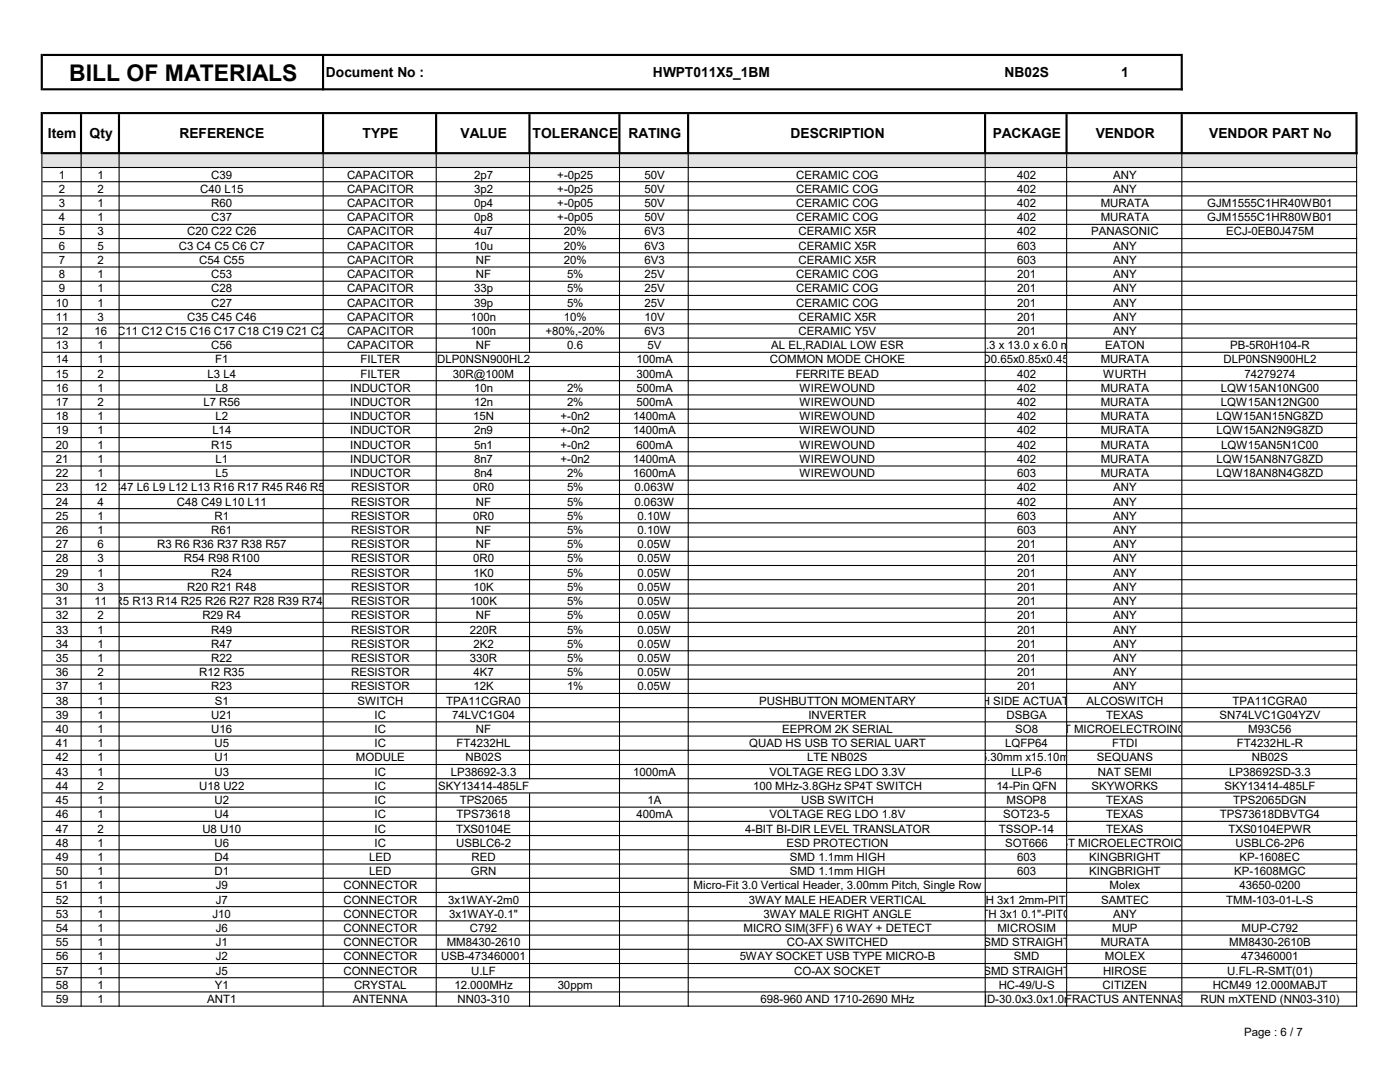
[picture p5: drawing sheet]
<svg xmlns="http://www.w3.org/2000/svg" width="279mm" height="216mm" viewBox="0 0 279 216" stroke-linecap="round" stroke-linejoin="round" font-family="sans-serif">
<defs><g id="words">
<text font-size="4.6" x="13.8" y="16.1">BILL OF MATERIALS</text>
<g font-size="2.8">
<text x="65" y="15.4">Document No :</text>
<text x="130.3" y="15.4">HWPT011X5_1BM</text>
<text x="200.5" y="15.4">NB02S</text>
<text x="223.8" y="15.4">1</text>
<text x="9.6" y="27.6">Item</text>
<text x="17.9" y="27.6">Qty</text>
<text x="35.8" y="27.6">REFERENCE</text>
<text x="72.4" y="27.6">TYPE</text>
<text x="91.9" y="27.6">VALUE</text>
<text x="106.3" y="27.6">TOLERANCE</text>
<text x="125.4" y="27.6">RATING</text>
<text x="157.8" y="27.6">DESCRIPTION</text>
<text x="198.1" y="27.6">PACKAGE</text>
<text x="218.7" y="27.6">VENDOR</text>
<text x="241.3" y="27.6">VENDOR PART No</text>
</g>
<g font-size="2.3">
<text x="11.8" y="35.6">1</text>
<text x="19.5" y="35.6">1</text>
<text x="42.2" y="35.6">C39</text>
<text x="69.3" y="35.6">CAPACITOR</text>
<text x="94.6" y="35.6">2p7</text>
<text x="111.2" y="35.6">+-0p25</text>
<text x="128.6" y="35.6">50V</text>
<text x="158.9" y="35.6">CERAMIC COG</text>
<text x="203" y="35.6">402</text>
<text x="222.2" y="35.6">ANY</text>
<text x="11.8" y="38.5">2</text>
<text x="11.8" y="41.3">3</text>
<text x="19.5" y="38.5">2</text>
<text x="19.5" y="41.3">1</text>
<text x="40" y="38.5">C40 L15</text>
<text x="42.2" y="41.3">R60</text>
<text x="69.3" y="38.5">CAPACITOR</text>
<text x="69.3" y="41.3">CAPACITOR</text>
<text x="94.6" y="38.5">3p2</text>
<text x="94.6" y="41.3">0p4</text>
<text x="111.2" y="38.5">+-0p25</text>
<text x="111.2" y="41.3">+-0p05</text>
<text x="128.6" y="38.5">50V</text>
<text x="128.6" y="41.3">50V</text>
<text x="158.9" y="38.5">CERAMIC COG</text>
<text x="158.9" y="41.3">CERAMIC COG</text>
<text x="203" y="38.5">402</text>
<text x="203" y="41.3">402</text>
<text x="219.7" y="41.3">MURATA</text>
<text x="222.2" y="38.5">ANY</text>
<text x="240.9" y="41.3">GJM1555C1HR40WB01</text>
<text x="11.8" y="44.2">4</text>
<text x="11.8" y="47">5</text>
<text x="19.5" y="44.2">1</text>
<text x="19.5" y="47">3</text>
<text x="37.3" y="47">C20 C22 C26</text>
<text x="42.2" y="44.2">C37</text>
<text x="69.3" y="44.2">CAPACITOR</text>
<text x="69.3" y="47">CAPACITOR</text>
<text x="94.6" y="44.2">0p8</text>
<text x="94.6" y="47">4u7</text>
<text x="111.2" y="44.2">+-0p05</text>
<text x="112.5" y="47">20%</text>
<text x="128.6" y="44.2">50V</text>
<text x="128.6" y="47">6V3</text>
<text x="158.9" y="44.2">CERAMIC COG</text>
<text x="159.3" y="47">CERAMIC X5R</text>
<text x="203" y="44.2">402</text>
<text x="203" y="47">402</text>
<text x="217.8" y="47">PANASONIC</text>
<text x="219.7" y="44.2">MURATA</text>
<text x="240.9" y="44.2">GJM1555C1HR80WB01</text>
<text x="244.7" y="47">ECJ-0EB0J475M</text>
<text x="11.8" y="49.8">6</text>
<text x="11.8" y="52.7">7</text>
<text x="19.5" y="49.8">5</text>
<text x="19.5" y="52.7">2</text>
<text x="35.7" y="49.8">C3 C4 C5 C6 C7</text>
<text x="39.8" y="52.7">C54 C55</text>
<text x="69.3" y="49.8">CAPACITOR</text>
<text x="69.3" y="52.7">CAPACITOR</text>
<text x="94.6" y="49.8">10u</text>
<text x="95" y="52.7">NF</text>
<text x="112.5" y="49.8">20%</text>
<text x="112.5" y="52.7">20%</text>
<text x="128.6" y="49.8">6V3</text>
<text x="128.6" y="52.7">6V3</text>
<text x="159.3" y="49.8">CERAMIC X5R</text>
<text x="159.3" y="52.7">CERAMIC X5R</text>
<text x="203" y="49.8">603</text>
<text x="203" y="52.7">603</text>
<text x="222.2" y="49.8">ANY</text>
<text x="222.2" y="52.7">ANY</text>
<text x="11.8" y="55.5">8</text>
<text x="11.8" y="58.3">9</text>
<text x="19.5" y="55.5">1</text>
<text x="19.5" y="58.3">1</text>
<text x="42.2" y="55.5">C53</text>
<text x="42.2" y="58.3">C28</text>
<text x="69.3" y="55.5">CAPACITOR</text>
<text x="69.3" y="58.3">CAPACITOR</text>
<text x="94.6" y="58.3">33p</text>
<text x="95" y="55.5">NF</text>
<text x="113.2" y="55.5">5%</text>
<text x="113.2" y="58.3">5%</text>
<text x="128.6" y="55.5">25V</text>
<text x="128.6" y="58.3">25V</text>
<text x="158.9" y="55.5">CERAMIC COG</text>
<text x="158.9" y="58.3">CERAMIC COG</text>
<text x="203" y="55.5">201</text>
<text x="203" y="58.3">201</text>
<text x="222.2" y="55.5">ANY</text>
<text x="222.2" y="58.3">ANY</text>
<text x="11.1" y="61.2">10</text>
<text x="11.1" y="64">11</text>
<text x="19.5" y="61.2">1</text>
<text x="19.5" y="64">3</text>
<text x="37.3" y="64">C35 C45 C46</text>
<text x="42.2" y="61.2">C27</text>
<text x="69.3" y="61.2">CAPACITOR</text>
<text x="69.3" y="64">CAPACITOR</text>
<text x="94" y="64">100n</text>
<text x="94.6" y="61.2">39p</text>
<text x="112.5" y="64">10%</text>
<text x="113.2" y="61.2">5%</text>
<text x="128.6" y="61.2">25V</text>
<text x="128.6" y="64">10V</text>
<text x="158.9" y="61.2">CERAMIC COG</text>
<text x="159.3" y="64">CERAMIC X5R</text>
<text x="203" y="61.2">201</text>
<text x="203" y="64">201</text>
<text x="222.2" y="61.2">ANY</text>
<text x="222.2" y="64">ANY</text>
<text x="7.9" y="66.8">C1 C8 C9 C10 C11 C12 C15 C16 C17 C18 C19 C21 C23 C24 C25 C43</text>
<text x="11.1" y="66.8">12</text>
<text x="11.1" y="69.7">13</text>
<text x="18.8" y="66.8">16</text>
<text x="19.5" y="69.7">1</text>
<text x="42.2" y="69.7">C56</text>
<text x="69.3" y="66.8">CAPACITOR</text>
<text x="69.3" y="69.7">CAPACITOR</text>
<text x="94" y="66.8">100n</text>
<text x="95" y="69.7">NF</text>
<text x="108.8" y="66.8">+80%,-20%</text>
<text x="113.2" y="69.7">0.6</text>
<text x="128.6" y="66.8">6V3</text>
<text x="129.2" y="69.7">5V</text>
<text x="153.9" y="69.7">AL EL,RADIAL LOW ESR</text>
<text x="159.4" y="66.8">CERAMIC Y5V</text>
<text x="194.3" y="69.7">11.3 x 13.0 x 6.0 mm</text>
<text x="203" y="66.8">201</text>
<text x="220.6" y="69.7">EATON</text>
<text x="222.2" y="66.8">ANY</text>
<text x="245.5" y="69.7">PB-5R0H104-R</text>
<text x="11.1" y="72.5">14</text>
<text x="11.1" y="75.4">15</text>
<text x="19.5" y="72.5">1</text>
<text x="19.5" y="75.4">2</text>
<text x="41.4" y="75.4">L3 L4</text>
<text x="42.9" y="72.5">F1</text>
<text x="72" y="72.5">FILTER</text>
<text x="72" y="75.4">FILTER</text>
<text x="87.2" y="72.5">DLP0NSN900HL2</text>
<text x="90.4" y="75.4">30R@100M</text>
<text x="127" y="72.5">100mA</text>
<text x="127" y="75.4">300mA</text>
<text x="153.7" y="72.5">COMMON MODE CHOKE</text>
<text x="158.8" y="75.4">FERRITE BEAD</text>
<text x="192.7" y="72.5">SMD0.65x0.85x0.45mm</text>
<text x="203" y="75.4">402</text>
<text x="219.7" y="72.5">MURATA</text>
<text x="220.2" y="75.4">WURTH</text>
<text x="244.2" y="72.5">DLP0NSN900HL2</text>
<text x="248.4" y="75.4">74279274</text>
<text x="11.1" y="78.2">16</text>
<text x="11.1" y="81">17</text>
<text x="11.1" y="83.9">18</text>
<text x="19.5" y="78.2">1</text>
<text x="19.5" y="81">2</text>
<text x="19.5" y="83.9">1</text>
<text x="40.6" y="81">L7 R56</text>
<text x="43" y="78.2">L8</text>
<text x="43" y="83.9">L2</text>
<text x="69.9" y="78.2">INDUCTOR</text>
<text x="69.9" y="81">INDUCTOR</text>
<text x="69.9" y="83.9">INDUCTOR</text>
<text x="94.4" y="83.9">15N</text>
<text x="94.6" y="78.2">10n</text>
<text x="94.6" y="81">12n</text>
<text x="111.8" y="83.9">+-0n2</text>
<text x="113.2" y="78.2">2%</text>
<text x="113.2" y="81">2%</text>
<text x="126.4" y="83.9">1400mA</text>
<text x="127" y="78.2">500mA</text>
<text x="127" y="81">500mA</text>
<text x="159.6" y="78.2">WIREWOUND</text>
<text x="159.6" y="81">WIREWOUND</text>
<text x="159.6" y="83.9">WIREWOUND</text>
<text x="203" y="78.2">402</text>
<text x="203" y="81">402</text>
<text x="203" y="83.9">402</text>
<text x="219.7" y="78.2">MURATA</text>
<text x="219.7" y="81">MURATA</text>
<text x="219.7" y="83.9">MURATA</text>
<text x="242.8" y="83.9">LQW15AN15NG8ZD</text>
<text x="243.7" y="78.2">LQW15AN10NG00</text>
<text x="243.7" y="81">LQW15AN12NG00</text>
<text x="11.1" y="86.7">19</text>
<text x="11.1" y="89.5">20</text>
<text x="19.5" y="86.7">1</text>
<text x="19.5" y="89.5">1</text>
<text x="42.2" y="89.5">R15</text>
<text x="42.4" y="86.7">L14</text>
<text x="69.9" y="86.7">INDUCTOR</text>
<text x="69.9" y="89.5">INDUCTOR</text>
<text x="94.6" y="86.7">2n9</text>
<text x="94.6" y="89.5">5n1</text>
<text x="111.8" y="86.7">+-0n2</text>
<text x="111.8" y="89.5">+-0n2</text>
<text x="126.4" y="86.7">1400mA</text>
<text x="127" y="89.5">600mA</text>
<text x="159.6" y="86.7">WIREWOUND</text>
<text x="159.6" y="89.5">WIREWOUND</text>
<text x="203" y="86.7">402</text>
<text x="203" y="89.5">402</text>
<text x="219.7" y="86.7">MURATA</text>
<text x="219.7" y="89.5">MURATA</text>
<text x="242.8" y="86.7">LQW15AN2N9G8ZD</text>
<text x="243.7" y="89.5">LQW15AN5N1C00</text>
<text x="11.1" y="92.4">21</text>
<text x="11.1" y="95.2">22</text>
<text x="19.5" y="92.4">1</text>
<text x="19.5" y="95.2">1</text>
<text x="43" y="92.4">L1</text>
<text x="43" y="95.2">L5</text>
<text x="69.9" y="92.4">INDUCTOR</text>
<text x="69.9" y="95.2">INDUCTOR</text>
<text x="94.6" y="92.4">8n7</text>
<text x="94.6" y="95.2">8n4</text>
<text x="111.8" y="92.4">+-0n2</text>
<text x="113.2" y="95.2">2%</text>
<text x="126.4" y="92.4">1400mA</text>
<text x="126.4" y="95.2">1600mA</text>
<text x="159.6" y="92.4">WIREWOUND</text>
<text x="159.6" y="95.2">WIREWOUND</text>
<text x="203" y="92.4">402</text>
<text x="203" y="95.2">603</text>
<text x="219.7" y="92.4">MURATA</text>
<text x="219.7" y="95.2">MURATA</text>
<text x="242.8" y="92.4">LQW15AN8N7G8ZD</text>
<text x="242.8" y="95.2">LQW18AN8N4G8ZD</text>
<text x="11.1" y="98">23</text>
<text x="11.1" y="100.9">24</text>
<text x="17.7" y="98">C38 C47 L6 L9 L12 L13 R16 R17 R45 R46 R50 R67RESISTOR</text>
<text x="18.8" y="98">12</text>
<text x="19.5" y="100.9">4</text>
<text x="35.3" y="100.9">C48 C49 L10 L11</text>
<text x="70.1" y="100.9">RESISTOR</text>
<text x="94.4" y="98">0R0</text>
<text x="95" y="100.9">NF</text>
<text x="113.2" y="98">5%</text>
<text x="113.2" y="100.9">5%</text>
<text x="126.6" y="98">0.063W</text>
<text x="126.6" y="100.9">0.063W</text>
<text x="203" y="98">402</text>
<text x="203" y="100.9">402</text>
<text x="222.2" y="98">ANY</text>
<text x="222.2" y="100.9">ANY</text>
<text x="11.1" y="103.7">25</text>
<text x="11.1" y="106.6">26</text>
<text x="19.5" y="103.7">1</text>
<text x="19.5" y="106.6">1</text>
<text x="42.2" y="106.6">R61</text>
<text x="42.8" y="103.7">R1</text>
<text x="70.1" y="103.7">RESISTOR</text>
<text x="70.1" y="106.6">RESISTOR</text>
<text x="94.4" y="103.7">0R0</text>
<text x="95" y="106.6">NF</text>
<text x="113.2" y="103.7">5%</text>
<text x="113.2" y="106.6">5%</text>
<text x="127.3" y="103.7">0.10W</text>
<text x="127.3" y="106.6">0.10W</text>
<text x="203" y="103.7">603</text>
<text x="203" y="106.6">603</text>
<text x="222.2" y="103.7">ANY</text>
<text x="222.2" y="106.6">ANY</text>
<text x="11.1" y="109.4">27</text>
<text x="11.1" y="112.2">28</text>
<text x="19.5" y="109.4">6</text>
<text x="19.5" y="112.2">3</text>
<text x="31.4" y="109.4">R3 R6 R36 R37 R38 R57</text>
<text x="36.7" y="112.2">R54 R98 R100</text>
<text x="70.1" y="109.4">RESISTOR</text>
<text x="70.1" y="112.2">RESISTOR</text>
<text x="94.4" y="112.2">0R0</text>
<text x="95" y="109.4">NF</text>
<text x="113.2" y="109.4">5%</text>
<text x="113.2" y="112.2">5%</text>
<text x="127.3" y="109.4">0.05W</text>
<text x="127.3" y="112.2">0.05W</text>
<text x="203" y="109.4">201</text>
<text x="203" y="112.2">201</text>
<text x="222.2" y="109.4">ANY</text>
<text x="222.2" y="112.2">ANY</text>
<text x="11.1" y="115.1">29</text>
<text x="11.1" y="117.9">30</text>
<text x="19.5" y="115.1">1</text>
<text x="19.5" y="117.9">3</text>
<text x="37.3" y="117.9">R20 R21 R48</text>
<text x="42.2" y="115.1">R24</text>
<text x="70.1" y="115.1">RESISTOR</text>
<text x="70.1" y="117.9">RESISTOR</text>
<text x="94.5" y="115.1">1K0</text>
<text x="94.5" y="117.9">10K</text>
<text x="113.2" y="115.1">5%</text>
<text x="113.2" y="117.9">5%</text>
<text x="127.3" y="115.1">0.05W</text>
<text x="127.3" y="117.9">0.05W</text>
<text x="203" y="115.1">201</text>
<text x="203" y="117.9">201</text>
<text x="222.2" y="115.1">ANY</text>
<text x="222.2" y="117.9">ANY</text>
<text x="11.1" y="120.7">31</text>
<text x="11.1" y="123.6">32</text>
<text x="18.8" y="120.7">11</text>
<text x="19.3" y="120.7">R2 R5 R13 R14 R25 R26 R27 R28 R39 R74 R75 RESISTOR</text>
<text x="19.5" y="123.6">2</text>
<text x="40.4" y="123.6">R29 R4</text>
<text x="70.1" y="123.6">RESISTOR</text>
<text x="93.9" y="120.7">100K</text>
<text x="95" y="123.6">NF</text>
<text x="113.2" y="120.7">5%</text>
<text x="113.2" y="123.6">5%</text>
<text x="127.3" y="120.7">0.05W</text>
<text x="127.3" y="123.6">0.05W</text>
<text x="203" y="120.7">201</text>
<text x="203" y="123.6">201</text>
<text x="222.2" y="120.7">ANY</text>
<text x="222.2" y="123.6">ANY</text>
<text x="11.1" y="126.4">33</text>
<text x="11.1" y="129.2">34</text>
<text x="19.5" y="126.4">1</text>
<text x="19.5" y="129.2">1</text>
<text x="42.2" y="126.4">R49</text>
<text x="42.2" y="129.2">R47</text>
<text x="70.1" y="126.4">RESISTOR</text>
<text x="70.1" y="129.2">RESISTOR</text>
<text x="93.8" y="126.4">220R</text>
<text x="94.5" y="129.2">2K2</text>
<text x="113.2" y="126.4">5%</text>
<text x="113.2" y="129.2">5%</text>
<text x="127.3" y="126.4">0.05W</text>
<text x="127.3" y="129.2">0.05W</text>
<text x="203" y="126.4">201</text>
<text x="203" y="129.2">201</text>
<text x="222.2" y="126.4">ANY</text>
<text x="222.2" y="129.2">ANY</text>
<text x="11.1" y="132.1">35</text>
<text x="11.1" y="134.9">36</text>
<text x="11.1" y="137.8">37</text>
<text x="19.5" y="132.1">1</text>
<text x="19.5" y="134.9">2</text>
<text x="19.5" y="137.8">1</text>
<text x="39.8" y="134.9">R12 R35</text>
<text x="42.2" y="132.1">R22</text>
<text x="42.2" y="137.8">R23</text>
<text x="70.1" y="132.1">RESISTOR</text>
<text x="70.1" y="134.9">RESISTOR</text>
<text x="70.1" y="137.8">RESISTOR</text>
<text x="93.8" y="132.1">330R</text>
<text x="94.5" y="134.9">4K7</text>
<text x="94.5" y="137.8">12K</text>
<text x="113.2" y="132.1">5%</text>
<text x="113.2" y="134.9">5%</text>
<text x="113.2" y="137.8">1%</text>
<text x="127.3" y="132.1">0.05W</text>
<text x="127.3" y="134.9">0.05W</text>
<text x="127.3" y="137.8">0.05W</text>
<text x="203" y="132.1">201</text>
<text x="203" y="134.9">201</text>
<text x="203" y="137.8">201</text>
<text x="222.2" y="132.1">ANY</text>
<text x="222.2" y="134.9">ANY</text>
<text x="222.2" y="137.8">ANY</text>
<text x="11.1" y="140.6">38</text>
<text x="11.1" y="143.4">39</text>
<text x="19.5" y="140.6">1</text>
<text x="19.5" y="143.4">1</text>
<text x="42.2" y="143.4">U21</text>
<text x="42.9" y="140.6">S1</text>
<text x="71.3" y="140.6">SWITCH</text>
<text x="74.8" y="143.4">IC</text>
<text x="89.1" y="140.6">TPA11CGRA0</text>
<text x="90.2" y="143.4">74LVC1G04</text>
<text x="151.5" y="140.6">PUSHBUTTON MOMENTARY</text>
<text x="161.3" y="143.4">INVERTER</text>
<text x="193" y="140.6">PTH SIDE ACTUATORALCOSWITCH</text>
<text x="200.9" y="143.4">DSBGA</text>
<text x="220.8" y="143.4">TEXAS</text>
<text x="243.4" y="143.4">SN74LVC1G04YZV</text>
<text x="246" y="140.6">TPA11CGRA0</text>
<text x="11.1" y="146.3">40</text>
<text x="11.1" y="149.1">41</text>
<text x="19.5" y="146.3">1</text>
<text x="19.5" y="149.1">1</text>
<text x="42.2" y="146.3">U16</text>
<text x="42.8" y="149.1">U5</text>
<text x="74.8" y="146.3">IC</text>
<text x="74.8" y="149.1">IC</text>
<text x="91.1" y="149.1">FT4232HL</text>
<text x="95" y="146.3">NF</text>
<text x="149.5" y="149.1">QUAD HS USB TO SERIAL UART</text>
<text x="156.1" y="146.3">EEPROM 2K SERIAL</text>
<text x="200.6" y="149.1">LQFP64</text>
<text x="202.6" y="146.3">SO8</text>
<text x="210.8" y="146.3">ST MICROELECTROINCS</text>
<text x="222" y="149.1">FTDI</text>
<text x="246.8" y="149.1">FT4232HL-R</text>
<text x="249.1" y="146.3">M93C56</text>
<text x="11.1" y="151.9">42</text>
<text x="11.1" y="154.8">43</text>
<text x="19.5" y="151.9">1</text>
<text x="19.5" y="154.8">1</text>
<text x="42.8" y="151.9">U1</text>
<text x="42.8" y="154.8">U3</text>
<text x="71" y="151.9">MODULE</text>
<text x="74.8" y="154.8">IC</text>
<text x="90" y="154.8">LP38692-3.3</text>
<text x="92.9" y="151.9">NB02S</text>
<text x="126.4" y="154.8">1000mA</text>
<text x="153.6" y="154.8">VOLTAGE REG LDO 3.3V</text>
<text x="161.1" y="151.9">LTE NB02S</text>
<text x="194.5" y="151.9">15.30mm x15.10mm</text>
<text x="201.8" y="154.8">LLP-6</text>
<text x="218.9" y="151.9">SEQUANS</text>
<text x="219.1" y="154.8">NAT SEMI</text>
<text x="245.3" y="154.8">LP38692SD-3.3</text>
<text x="249.8" y="151.9">NB02S</text>
<text x="11.1" y="157.6">44</text>
<text x="11.1" y="160.4">45</text>
<text x="19.5" y="157.6">2</text>
<text x="19.5" y="160.4">1</text>
<text x="39.8" y="157.6">U18 U22</text>
<text x="42.8" y="160.4">U2</text>
<text x="74.8" y="157.6">IC</text>
<text x="74.8" y="160.4">IC</text>
<text x="87.5" y="157.6">SKY13414-485LF</text>
<text x="91.7" y="160.4">TPS2065</text>
<text x="129.2" y="160.4">1A</text>
<text x="150.3" y="157.6">100 MHz-3.8GHz SP4T SWITCH</text>
<text x="159.9" y="160.4">USB SWITCH</text>
<text x="198.8" y="157.6">14-Pin QFN</text>
<text x="200.9" y="160.4">MSOP8</text>
<text x="217.8" y="157.6">SKYWORKS</text>
<text x="220.8" y="160.4">TEXAS</text>
<text x="244.4" y="157.6">SKY13414-485LF</text>
<text x="246.1" y="160.4">TPS2065DGN</text>
<text x="11.1" y="163.3">46</text>
<text x="11.1" y="166.1">47</text>
<text x="19.5" y="163.3">1</text>
<text x="19.5" y="166.1">2</text>
<text x="40.4" y="166.1">U8 U10</text>
<text x="42.8" y="163.3">U4</text>
<text x="74.8" y="163.3">IC</text>
<text x="74.8" y="166.1">IC</text>
<text x="91" y="166.1">TXS0104E</text>
<text x="91.1" y="163.3">TPS73618</text>
<text x="127" y="163.3">400mA</text>
<text x="148.7" y="166.1">4-BIT BI-DIR LEVEL TRANSLATOR</text>
<text x="153.6" y="163.3">VOLTAGE REG LDO 1.8V</text>
<text x="199.3" y="166.1">TSSOP-14</text>
<text x="200.2" y="163.3">SOT23-5</text>
<text x="220.8" y="163.3">TEXAS</text>
<text x="220.8" y="166.1">TEXAS</text>
<text x="243.5" y="163.3">TPS73618DBVTG4</text>
<text x="245.2" y="166.1">TXS0104EPWR</text>
<text x="11.1" y="169">48</text>
<text x="11.1" y="171.8">49</text>
<text x="19.5" y="169">1</text>
<text x="19.5" y="171.8">1</text>
<text x="42.8" y="169">U6</text>
<text x="42.8" y="171.8">D4</text>
<text x="73.7" y="171.8">LED</text>
<text x="74.8" y="169">IC</text>
<text x="91.1" y="169">USBLC6-2</text>
<text x="94.1" y="171.8">RED</text>
<text x="157" y="169">ESD PROTECTION</text>
<text x="157.6" y="171.8">SMD 1.1mm HIGH</text>
<text x="200.6" y="169">SOT666</text>
<text x="203" y="171.8">603</text>
<text x="211.6" y="169">ST MICROELECTROICS</text>
<text x="217.4" y="171.8">KINGBRIGHT</text>
<text x="246.6" y="169">USBLC6-2P6</text>
<text x="247.4" y="171.8">KP-1608EC</text>
<text x="11.1" y="174.6">50</text>
<text x="11.1" y="177.5">51</text>
<text x="19.5" y="174.6">1</text>
<text x="19.5" y="177.5">1</text>
<text x="42.8" y="174.6">D1</text>
<text x="43.1" y="177.5">J9</text>
<text x="68.5" y="177.5">CONNECTOR</text>
<text x="73.7" y="174.6">LED</text>
<text x="94" y="174.6">GRN</text>
<text x="138.4" y="177.5">Micro-Fit 3.0 Vertical Header, 3.00mm Pitch, Single Row</text>
<text x="157.6" y="174.6">SMD 1.1mm HIGH</text>
<text x="203" y="174.6">603</text>
<text x="217.4" y="174.6">KINGBRIGHT</text>
<text x="221.4" y="177.5">Molex</text>
<text x="246.3" y="174.6">KP-1608MGC</text>
<text x="247.4" y="177.5">43650-0200</text>
<text x="11.1" y="180.3">52</text>
<text x="11.1" y="183.1">53</text>
<text x="11.1" y="186">54</text>
<text x="19.5" y="180.3">1</text>
<text x="19.5" y="183.1">1</text>
<text x="19.5" y="186">1</text>
<text x="42.4" y="183.1">J10</text>
<text x="43.1" y="180.3">J7</text>
<text x="43.1" y="186">J6</text>
<text x="68.5" y="180.3">CONNECTOR</text>
<text x="68.5" y="183.1">CONNECTOR</text>
<text x="68.5" y="186">CONNECTOR</text>
<text x="89.5" y="180.3">3x1WAY-2m0</text>
<text x="89.7" y="183.1">3x1WAY-0.1&quot;</text>
<text x="93.8" y="186">C792</text>
<text x="148.4" y="186">MICRO SIM(3FF) 6 WAY + DETECT</text>
<text x="149.4" y="180.3">3WAY MALE HEADER VERTICAL</text>
<text x="152.4" y="183.1">3WAY MALE RIGHT ANGLE</text>
<text x="193.8" y="180.3">PTH 3x1 2mm-PITCH</text>
<text x="194.4" y="183.1">PTH 3x1 0.1&quot;-PITCH</text>
<text x="199.1" y="186">MICROSIM</text>
<text x="219.8" y="180.3">SAMTEC</text>
<text x="222" y="186">MUP</text>
<text x="222.2" y="183.1">ANY</text>
<text x="244.7" y="180.3">TMM-103-01-L-S</text>
<text x="247.8" y="186">MUP-C792</text>
<text x="11.1" y="188.8">55</text>
<text x="11.1" y="191.6">56</text>
<text x="19.5" y="188.8">1</text>
<text x="19.5" y="191.6">1</text>
<text x="43.1" y="188.8">J1</text>
<text x="43.1" y="191.6">J2</text>
<text x="68.5" y="188.8">CONNECTOR</text>
<text x="68.5" y="191.6">CONNECTOR</text>
<text x="88.1" y="191.6">USB-473460001</text>
<text x="89.2" y="188.8">MM8430-2610</text>
<text x="147.6" y="191.6">5WAY SOCKET USB TYPE MICRO-B</text>
<text x="157.1" y="188.8">CO-AX SWITCHED</text>
<text x="196.3" y="188.8">SMD STRAIGHT</text>
<text x="202.4" y="191.6">SMD</text>
<text x="219.7" y="188.8">MURATA</text>
<text x="220.5" y="191.6">MOLEX</text>
<text x="245.3" y="188.8">MM8430-2610B</text>
<text x="247.7" y="191.6">473460001</text>
<text x="11.1" y="194.5">57</text>
<text x="11.1" y="197.3">58</text>
<text x="19.5" y="194.5">1</text>
<text x="19.5" y="197.3">1</text>
<text x="42.9" y="197.3">Y1</text>
<text x="43.1" y="194.5">J5</text>
<text x="68.5" y="194.5">CONNECTOR</text>
<text x="70.7" y="197.3">CRYSTAL</text>
<text x="90.7" y="197.3">12.000MHz</text>
<text x="94" y="194.5">U.LF</text>
<text x="111.3" y="197.3">30ppm</text>
<text x="158.5" y="194.5">CO-AX SOCKET</text>
<text x="196.3" y="194.5">SMD STRAIGHT</text>
<text x="199.3" y="197.3">HC-49/U-S</text>
<text x="220" y="197.3">CITIZEN</text>
<text x="220.1" y="194.5">HIROSE</text>
<text x="242" y="197.3">HCM49 12.000MABJT</text>
<text x="244.9" y="194.5">U.FL-R-SMT(01)</text>
<text x="11.1" y="200.2">59</text>
<text x="19.5" y="200.2">1</text>
<text x="41.4" y="200.2">ANT1</text>
<text x="70.4" y="200.2">ANTENNA</text>
<text x="91.3" y="200.2">NN03-310</text>
<text x="151.8" y="200.2">698-960 AND 1710-2690 MHz</text>
<text x="193.5" y="200.2">SMD-30.0x3.0x1.0mm</text>
<text x="212.6" y="200.2">FRACTUS ANTENNAS</text>
<text x="239.6" y="200.2">RUN mXTEND (NN03-310)</text>
<text x="248.3" y="206.8">Page : 6 / 7</text>
</g>
</g></defs>
<path d="M8.5 30.6h262.3v2.8h-262.3z" fill="#e3e3e3"/>
<g fill="#000">
<path d="M8.1 10.8h.5v7.2h-.5zM64.3 11.2h.4v6.8h-.4zM235.6 11.2h.5v6.8h-.5zM8.1 22.4h.5v8.4h-.5zM16 22.8h.4v8h-.4zM23.5 22.8h.5v8h-.5zM64.3 22.8h.4v8h-.4zM86.8 22.8h.4v8h-.4zM105.5 22.8h.4v8h-.4zM123.4 22.8h.4v8h-.4zM137.1 22.8h.4v8h-.4zM196.4 22.8h.4v8h-.4zM212.6 22.8h.5v8h-.5zM235.6 22.8h.5v8h-.5zM270.5 22.8h.4v8h-.4z" fill-rule="evenodd"/>
<path d="M8.6 30.4h262.3v.4h-262.3zM8.5 33.3h262.3v.2h-262.3zM8.5 36.2h262.3v.2h-262.3zM8.5 39h262.3v.2h-262.3zM8.5 41.8h262.3v.2h-262.3zM8.5 44.7h262.3v.2h-262.3zM8.5 47.5h262.3v.2h-262.3zM8.5 50.3h262.3v.2h-262.3zM8.5 53.2h262.3v.2h-262.3zM8.5 56h262.3v.2h-262.3zM8.5 58.8h262.3v.3h-262.3zM8.5 61.7h262.3v.2h-262.3zM8.5 64.5h262.3v.2h-262.3zM8.5 67.4h262.3v.2h-262.3zM8.5 70.2h262.3v.2h-262.3zM8.5 73h262.3v.2h-262.3zM8.5 75.9h262.3v.2h-262.3zM8.5 78.7h262.3v.2h-262.3zM8.5 81.5h262.3v.2h-262.3zM8.5 84.4h262.3v.2h-262.3zM8.5 87.2h262.3v.2h-262.3zM8.5 90h262.3v.3h-262.3zM8.5 92.9h262.3v.2h-262.3zM8.5 95.7h262.3v.2h-262.3zM8.5 98.6h262.3v.2h-262.3zM8.5 101.4h262.3v.2h-262.3zM8.5 104.2h262.3v.2h-262.3zM8.5 107.1h262.3v.2h-262.3zM8.5 109.9h262.3v.2h-262.3zM8.5 112.7h262.3v.2h-262.3zM8.5 115.6h262.3v.2h-262.3zM8.5 118.4h262.3v.2h-262.3zM8.5 121.2h262.3v.3h-262.3zM8.5 124.1h262.3v.2h-262.3zM8.5 126.9h262.3v.2h-262.3zM8.5 129.8h262.3v.2h-262.3zM8.5 132.6h262.3v.2h-262.3zM8.5 135.4h262.3v.2h-262.3zM8.5 138.3h262.3v.2h-262.3zM8.5 141.1h262.3v.2h-262.3zM8.5 143.9h262.3v.2h-262.3zM8.5 146.8h262.3v.2h-262.3zM8.5 149.6h262.3v.2h-262.3zM8.5 152.4h262.3v.3h-262.3zM8.5 155.3h262.3v.2h-262.3zM8.5 158.1h262.3v.2h-262.3zM8.5 161h262.3v.2h-262.3zM8.5 163.8h262.3v.2h-262.3zM8.5 166.6h262.3v.2h-262.3zM8.5 169.5h262.3v.2h-262.3zM8.5 172.3h262.3v.2h-262.3zM8.5 175.1h262.3v.2h-262.3zM8.5 178h262.3v.2h-262.3zM8.5 180.8h262.3v.2h-262.3zM8.5 183.6h262.3v.3h-262.3zM8.5 186.5h262.3v.2h-262.3zM8.5 189.3h262.3v.2h-262.3zM8.5 192.2h262.3v.2h-262.3zM8.5 195h262.3v.2h-262.3zM8.5 197.8h262.3v.2h-262.3zM8.5 200.7h262.3v.2h-262.3z" fill-rule="evenodd"/>
<path d="M105.6 30.8h.2v39.6h-.2zM105.6 73.2h.2v82.3h-.2zM8.3 30.8h.2v170.1h-.2zM64.4 30.8h.2v170.1h-.2zM235.8 30.8h.2v170.1h-.2zM16.1 30.8h.2v170.1h-.2zM23.7 30.8h.2v170.1h-.2zM87 30.8h.2v170.1h-.2zM105.6 158.3h.2v42.6h-.2zM123.5 30.8h.2v170.1h-.2zM137.2 30.8h.3v170.1h-.3zM196.5 30.8h.2v170.1h-.2zM212.8 30.8h.2v170.1h-.2zM270.6 30.8h.2v170.1h-.2zM8.6 10.8h227.5v.4h-227.5zM8.6 17.6h227.5v.4h-227.5zM8.6 22.4h262.3v.4h-262.3z" fill-rule="evenodd"/>
</g>
<use href="#words"/>
</svg>
